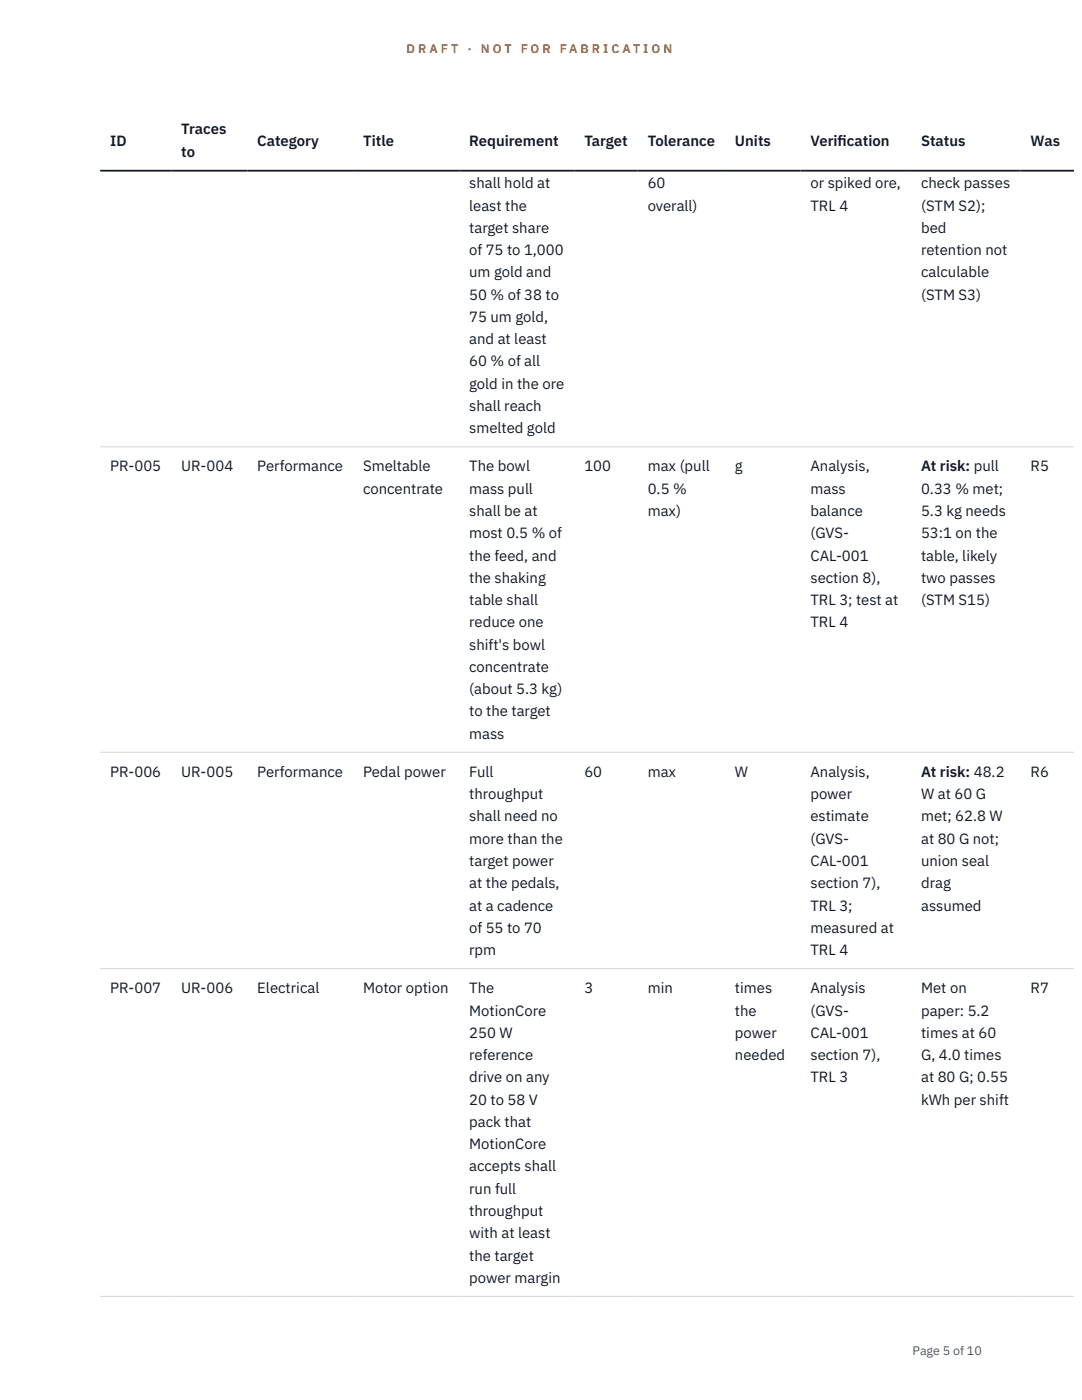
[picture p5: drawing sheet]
<svg xmlns="http://www.w3.org/2000/svg" width="216mm" height="279mm" viewBox="0 0 216 279" stroke-linecap="round" stroke-linejoin="round" font-family="sans-serif">
<defs><g id="words">
<g font-size="3" fill="#111827">
<text x="22" y="29.1">ID</text>
<text x="36.2" y="26.8">Traces</text>
<text x="51.3" y="29.1">Category</text>
<text x="72.5" y="29.1">Title</text>
<text x="93.6" y="29.1">Requirement</text>
<text x="116.6" y="29.1">Target</text>
<text x="129.3" y="29.1">Tolerance</text>
<text x="146.7" y="29.1">Units</text>
<text x="161.7" y="29.1">Verif</text>
<text x="167.1" y="29.1">ication</text>
<text x="183.8" y="29.1">Status</text>
<text x="205.7" y="29.1">Was</text>
<text x="36.2" y="31.3">to</text>
<text x="93.6" y="37.6">shall hold at</text>
<text x="129.3" y="37.6">60</text>
<text x="161.7" y="37.6">or spiked ore,</text>
<text x="183.8" y="37.6">check passes</text>
<text x="93.6" y="42">least the</text>
<text x="93.6" y="46.5">target share</text>
<text x="129.3" y="42">overall)</text>
<text x="161.7" y="42">TRL 4</text>
<text x="183.8" y="42">(STM S2);</text>
<text x="183.8" y="46.5">bed</text>
<text x="93.6" y="50.9">of 75 to 1,000</text>
<text x="183.8" y="50.9">retention not</text>
<text x="93.6" y="55.4">um gold and</text>
<text x="93.6" y="59.8">50 % of 38 to</text>
<text x="183.8" y="55.4">calculable</text>
<text x="183.8" y="59.8">(STM S3)</text>
<text x="93.6" y="64.2">75 um gold,</text>
<text x="93.6" y="68.7">and at least</text>
<text x="93.6" y="73.1">60 % of all</text>
<text x="93.6" y="77.6">gold in the ore</text>
<text x="93.6" y="82">shall reach</text>
<text x="93.6" y="86.5">smelted gold</text>
<text x="22" y="94.1">PR-005</text>
<text x="36.2" y="94.1">UR-004</text>
<text x="51.3" y="94.1">Performance</text>
<text x="72.5" y="94.1">Smeltable</text>
<text x="93.6" y="94.1">The bowl</text>
<text x="116.6" y="94.1">100</text>
<text x="129.3" y="94.1">max (pull</text>
<text x="146.7" y="94.1">g</text>
<text x="161.7" y="94.1">Analysis,</text>
<text x="183.8" y="94.1">At risk: pull</text>
<text x="205.7" y="94.1">R5</text>
<text x="72.5" y="98.5">concentrate</text>
<text x="93.6" y="98.5">mass pull</text>
<text x="129.3" y="98.5">0.5 %</text>
<text x="161.7" y="98.5">mass</text>
<text x="183.8" y="98.5">0.33 % met;</text>
<text x="93.6" y="103">shall be at</text>
<text x="93.6" y="107.4">most 0.5 % of</text>
<text x="129.3" y="103">max)</text>
<text x="161.7" y="103">balance</text>
<text x="161.7" y="107.4">(GVS-</text>
<text x="183.8" y="103">5.3 kg needs</text>
<text x="183.8" y="107.4">53:1 on the</text>
<text x="93.6" y="111.9">the feed, and</text>
<text x="161.7" y="111.9">CAL-001</text>
<text x="183.8" y="111.9">table, likely</text>
<text x="93.6" y="116.3">the shaking</text>
<text x="161.7" y="116.3">section 8),</text>
<text x="183.8" y="116.3">two passes</text>
<text x="93.6" y="120.8">table shall</text>
<text x="93.6" y="125.2">reduce one</text>
<text x="161.7" y="120.8">TRL 3; test at</text>
<text x="161.7" y="125.2">TRL 4</text>
<text x="183.8" y="120.8">(STM S15)</text>
<text x="93.6" y="129.7">shift's bowl</text>
<text x="93.6" y="134.1">concentrate</text>
<text x="93.6" y="138.5">(about 5.3 kg)</text>
<text x="93.6" y="143">to the target</text>
<text x="93.6" y="147.4">mass</text>
<text x="22" y="155.1">PR-006</text>
<text x="36.2" y="155.1">UR-005</text>
<text x="51.3" y="155.1">Performance</text>
<text x="72.5" y="155.1">Pedal power</text>
<text x="93.6" y="155.1">Full</text>
<text x="116.6" y="155.1">60</text>
<text x="129.3" y="155.1">max</text>
<text x="146.7" y="155.1">W</text>
<text x="161.7" y="155.1">Analysis,</text>
<text x="183.8" y="155.1">At risk: 48.2</text>
<text x="205.7" y="155.1">R6</text>
<text x="93.6" y="159.5">throughput</text>
<text x="161.7" y="159.5">power</text>
<text x="183.8" y="159.5">W at 60 G</text>
<text x="93.6" y="163.9">shall need no</text>
<text x="161.7" y="163.9">estimate</text>
<text x="183.8" y="163.9">met; 62.8 W</text>
<text x="93.6" y="168.4">more than the</text>
<text x="93.6" y="172.8">target power</text>
<text x="161.7" y="168.4">(GVS-</text>
<text x="161.7" y="172.8">CAL-001</text>
<text x="183.8" y="168.4">at 80 G not;</text>
<text x="183.8" y="172.8">union seal</text>
<text x="93.6" y="177.3">at the pedals,</text>
<text x="161.7" y="177.3">section 7),</text>
<text x="183.8" y="177.3">drag</text>
<text x="93.6" y="181.7">at a cadence</text>
<text x="161.7" y="181.7">TRL 3;</text>
<text x="183.8" y="181.7">assumed</text>
<text x="93.6" y="186.2">of 55 to 70</text>
<text x="93.6" y="190.6">rpm</text>
<text x="161.7" y="186.2">measured at</text>
<text x="161.7" y="190.6">TRL 4</text>
<text x="22" y="198.2">PR-007</text>
<text x="36.2" y="198.2">UR-006</text>
<text x="51.3" y="198.2">Electrical</text>
<text x="72.5" y="198.2">Motor option</text>
<text x="93.6" y="198.2">The</text>
<text x="93.6" y="202.7">MotionCore</text>
<text x="116.6" y="198.2">3</text>
<text x="129.3" y="198.2">min</text>
<text x="146.7" y="198.2">times</text>
<text x="146.7" y="202.7">the</text>
<text x="161.7" y="198.2">Analysis</text>
<text x="161.7" y="202.7">(GVS-</text>
<text x="183.8" y="198.2">Met on</text>
<text x="183.8" y="202.7">paper: 5.2</text>
<text x="205.7" y="198.2">R7</text>
<text x="93.6" y="207.1">250 W</text>
<text x="146.7" y="207.1">power</text>
<text x="161.7" y="207.1">CAL-001</text>
<text x="183.8" y="207.1">times at 60</text>
<text x="93.6" y="211.6">reference</text>
<text x="146.7" y="211.6">needed</text>
<text x="161.7" y="211.6">section 7),</text>
<text x="183.8" y="211.6">G, 4.0 times</text>
<text x="93.6" y="216">drive on any</text>
<text x="93.6" y="220.5">20 to 58 V</text>
<text x="161.7" y="216">TRL 3</text>
<text x="183.8" y="216">at 80 G; 0.55</text>
<text x="183.8" y="220.5">kWh per shift</text>
<text x="93.6" y="224.9">pack that</text>
<text x="93.6" y="229.4">MotionCore</text>
<text x="93.6" y="233.8">accepts shall</text>
<text x="93.6" y="238.2">run full</text>
<text x="93.6" y="242.7">throughput</text>
<text x="93.6" y="247.1">with at least</text>
<text x="93.6" y="251.6">the target</text>
<text x="93.6" y="256">power margin</text>
</g>
<g font-size="2.5" fill="#b45309">
<text x="81.1" y="10.5">D R A F T</text>
<text x="93.3" y="10.5">·</text>
<text x="95.9" y="10.5">N O T</text>
<text x="103.9" y="10.5">F O R</text>
<text x="111.7" y="10.5">F A B R I C A T I O N</text>
</g>
<text font-size="2.5" fill="#4b5563" x="182.1" y="270.3">Page 5 of 10</text>
</g></defs>
<path d="M20 89.2h194.3M20 150.1h194.3M20 193.3h194.3M20 258.7h194.3" fill="none" stroke="#d1d5db" stroke-width=".2"/>
<path d="M20 34.1h194.3" fill="none" stroke="#111827" stroke-width=".35"/>
<use href="#words"/>
</svg>
